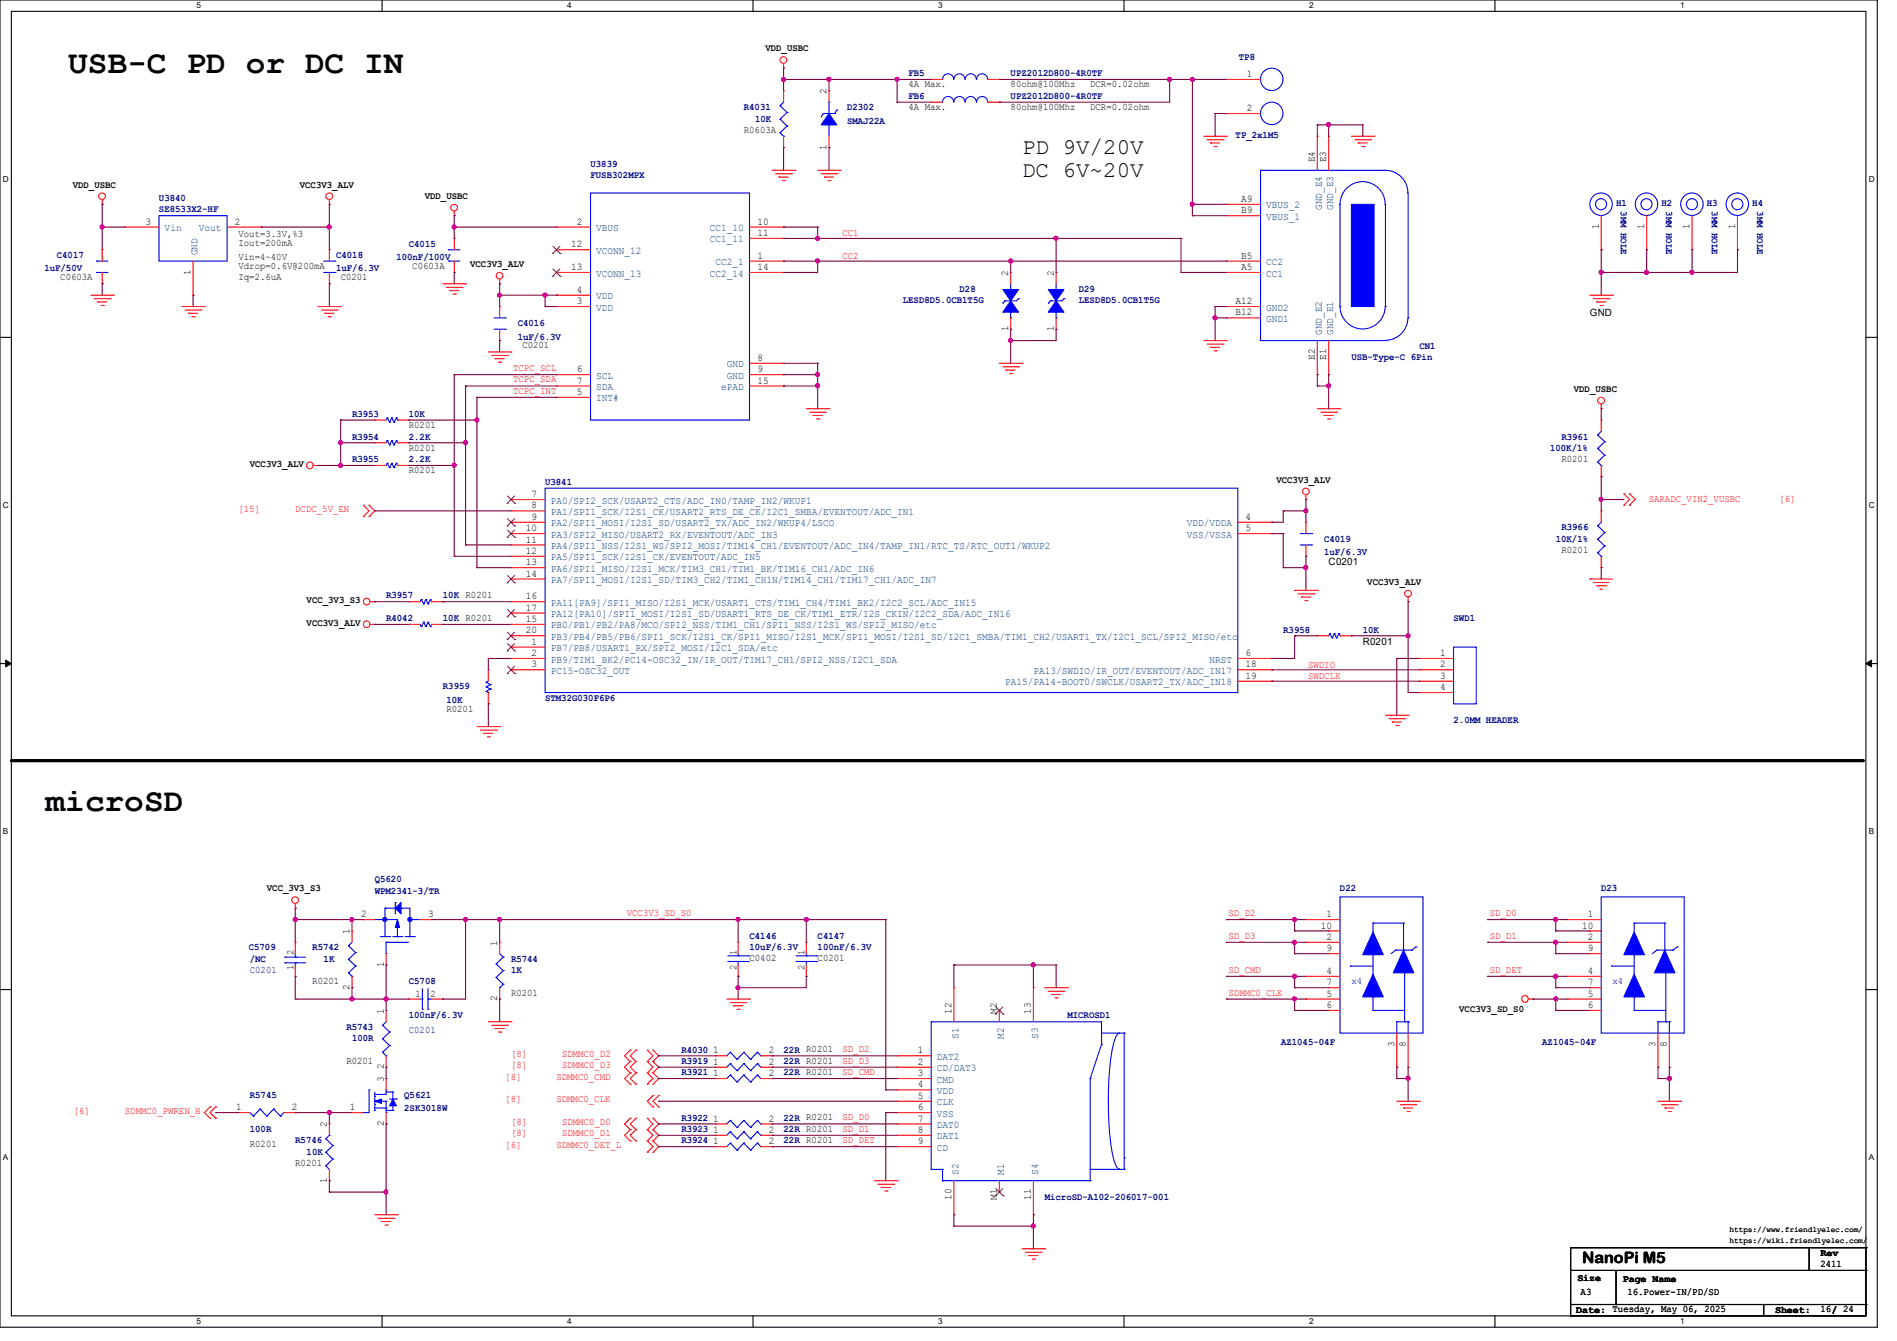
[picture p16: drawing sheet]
<svg xmlns="http://www.w3.org/2000/svg" width="297mm" height="210mm" viewBox="0 0 297 210" stroke-linecap="round" stroke-linejoin="round" font-family="sans-serif">
<defs><g id="words">
<g font-size="5.1">
<text x="10.7" y="11.4">USB-C PD or DC IN</text>
<text x="7.1" y="127">microSD</text>
</g>
<g font-size="3.5">
<text x="160" y="24.1">PD 9V/20V</text>
<text x="160" y="27.6">DC 6V~20V</text>
</g>
<text font-size="2.5" x="247.7" y="197.7">NanoPi M5</text>
<g font-size="1.6">
<text x="119.8" y="8">VDD_USBC</text>
<text x="129.4" y="14.8" transform="rotate(-90 129.4 14.8)">2</text>
<text x="142.2" y="17.2">4A Max.</text>
<text x="142.2" y="13.7">4A Max.</text>
<text x="158.2" y="17.2">80ohm@100Mhz</text>
<text x="158.2" y="13.7">80ohm@100Mhz</text>
<text x="170.7" y="17.2">DCR=0.02ohm</text>
<text x="170.7" y="13.7">DCR=0.02ohm</text>
<text x="195.2" y="12.1">1</text>
<text x="195.2" y="17.4">2</text>
<text x="116.5" y="20.8">R0603A</text>
<text x="129.4" y="23.5" transform="rotate(-90 129.4 23.5)">1</text>
<text x="11.4" y="29.4">VDD_USBC</text>
<text x="46.9" y="29.4">VCC3V3_ALV</text>
<text x="205.9" y="25.4" transform="rotate(-90 205.9 25.4)">E4</text>
<text x="207.6" y="25.4" transform="rotate(-90 207.6 25.4)">E3</text>
<text x="22.8" y="35.2">3</text>
<text x="36.8" y="35.2">2</text>
<text x="66.5" y="31.2">VDD_USBC</text>
<text x="90.3" y="35.2">2</text>
<text x="118.6" y="35.2">10</text>
<text x="194.4" y="33.4">B9</text>
<text x="194.4" y="31.6">A9</text>
<text x="250.3" y="35.9" transform="rotate(-90 250.3 35.9)">1</text>
<text x="257.4" y="35.9" transform="rotate(-90 257.4 35.9)">1</text>
<text x="264.5" y="35.9" transform="rotate(-90 264.5 35.9)">1</text>
<text x="271.7" y="35.9" transform="rotate(-90 271.7 35.9)">1</text>
<text x="37.3" y="37.1">Vout=3.3V,%3</text>
<text x="37.3" y="38.6">Iout=200mA</text>
<text x="37.3" y="40.7">Vin=4~40V</text>
<text x="73.6" y="41.8">VCC3V3_ALV</text>
<text x="89.5" y="38.7">12</text>
<text x="118.6" y="40.5">1</text>
<text x="118.6" y="37">11</text>
<text x="194.4" y="40.5">B5</text>
<text x="9.4" y="43.9">C0603A</text>
<text x="29.8" y="43" transform="rotate(-90 29.8 43)">1</text>
<text x="37.3" y="42.1">Vdrop=0.6V@200mA</text>
<text x="37.3" y="43.9">Iq=2.6uA</text>
<text x="53.3" y="43.9">C0201</text>
<text x="64.6" y="42.1">C0603A</text>
<text x="89.5" y="42.3">13</text>
<text x="90.3" y="47.6">3</text>
<text x="90.3" y="45.8">4</text>
<text x="118.6" y="42.3">14</text>
<text x="157.9" y="43.2" transform="rotate(-90 157.9 43.2)">2</text>
<text x="165" y="43.2" transform="rotate(-90 165 43.2)">2</text>
<text x="193.5" y="47.6">A12</text>
<text x="194.4" y="42.3">A5</text>
<text x="157.9" y="51.9" transform="rotate(-90 157.9 51.9)">1</text>
<text x="165" y="51.9" transform="rotate(-90 165 51.9)">1</text>
<text x="193.5" y="49.4">B12</text>
<text x="248.9" y="49.4">GND</text>
<text x="81.8" y="54.6">C0201</text>
<text x="90.3" y="58.3">6</text>
<text x="118.6" y="56.5">8</text>
<text x="118.6" y="58.3">9</text>
<text x="205.9" y="56.3" transform="rotate(-90 205.9 56.3)">E2</text>
<text x="207.6" y="56.3" transform="rotate(-90 207.6 56.3)">E1</text>
<text x="90.3" y="61.8">5</text>
<text x="90.3" y="60.1">7</text>
<text x="118.6" y="60.1">15</text>
<text x="246.4" y="61.4">VDD_USBC</text>
<text x="64" y="67">R0201</text>
<text x="64" y="70.6">R0201</text>
<text x="39.1" y="73.1">VCC3V3_ALV</text>
<text x="64" y="74.1">R0201</text>
<text x="83.2" y="77.9">7</text>
<text x="199.9" y="75.6">VCC3V3_ALV</text>
<text x="244.5" y="72.3">R0201</text>
<text x="82.3" y="83.2">10</text>
<text x="83.2" y="79.6">8</text>
<text x="83.2" y="81.4">9</text>
<text x="195" y="81.4">4</text>
<text x="195" y="83.2">5</text>
<text x="82.3" y="85">11</text>
<text x="82.3" y="86.7">12</text>
<text x="82.3" y="88.5">13</text>
<text x="208" y="88.6">C0201</text>
<text x="244.5" y="86.6">R0201</text>
<text x="48" y="94.4">VCC_3V3_S3</text>
<text x="82.3" y="90.3">14</text>
<text x="82.3" y="93.9">16</text>
<text x="82.3" y="95.6">17</text>
<text x="214.1" y="91.6">VCC3V3_ALV</text>
<text x="48" y="98">VCC3V3_ALV</text>
<text x="82.3" y="97.4">15</text>
<text x="82.3" y="99.2">20</text>
<text x="83.2" y="101">1</text>
<text x="213.4" y="101">R0201</text>
<text x="83.2" y="102.7">2</text>
<text x="83.2" y="104.5">3</text>
<text x="195" y="102.7">6</text>
<text x="195" y="104.5">18</text>
<text x="195" y="106.3">19</text>
<text x="225.5" y="102.7">1</text>
<text x="225.5" y="104.5">2</text>
<text x="225.5" y="106.3">3</text>
<text x="69.9" y="111.5">R0201</text>
<text x="225.5" y="108.1">4</text>
<text x="41.8" y="139.6">VCC_3V3_S3</text>
<text x="56.6" y="143.6">2</text>
<text x="67" y="143.6">3</text>
<text x="207.7" y="143.6">1</text>
<text x="248.6" y="143.6">1</text>
<text x="46" y="149.5" transform="rotate(-90 46 149.5)">2</text>
<text x="54.7" y="146.3" transform="rotate(-90 54.7 146.3)">1</text>
<text x="77.9" y="148.1" transform="rotate(-90 77.9 148.1)">1</text>
<text x="115.3" y="149.5" transform="rotate(-90 115.3 149.5)">1</text>
<text x="126" y="149.5" transform="rotate(-90 126 149.5)">1</text>
<text x="206.8" y="145.4">10</text>
<text x="207.7" y="147.2">2</text>
<text x="207.7" y="149">9</text>
<text x="247.7" y="145.4">10</text>
<text x="248.6" y="147.2">2</text>
<text x="248.6" y="149">9</text>
<text x="46" y="151.8" transform="rotate(-90 46 151.8)">1</text>
<text x="48.9" y="154.1">R0201</text>
<text x="54.7" y="155" transform="rotate(-90 54.7 155)">2</text>
<text x="60.1" y="151.5" transform="rotate(-90 60.1 151.5)">1</text>
<text x="80" y="155.9">R0201</text>
<text x="115.3" y="151.8" transform="rotate(-90 115.3 151.8)">2</text>
<text x="117.3" y="150.6">C0402</text>
<text x="126" y="151.8" transform="rotate(-90 126 151.8)">2</text>
<text x="128" y="150.6">C0201</text>
<text x="207.7" y="152.5">4</text>
<text x="207.7" y="154.3">7</text>
<text x="248.6" y="152.5">4</text>
<text x="248.6" y="154.3">7</text>
<text x="60.1" y="158.8" transform="rotate(-90 60.1 158.8)">1</text>
<text x="65.1" y="156.1">1</text>
<text x="67.4" y="156.1">2</text>
<text x="77.9" y="156.8" transform="rotate(-90 77.9 156.8)">2</text>
<text x="149" y="158.8" transform="rotate(-90 149 158.8)">12</text>
<text x="156.1" y="158.8" transform="rotate(-90 156.1 158.8)">M2</text>
<text x="161.4" y="158.8" transform="rotate(-90 161.4 158.8)">13</text>
<text x="207.7" y="156.1">5</text>
<text x="207.7" y="157.9">6</text>
<text x="228.5" y="158.5">VCC3V3_SD_S0</text>
<text x="248.6" y="156.1">5</text>
<text x="248.6" y="157.9">6</text>
<text x="54.2" y="166.6">R0201</text>
<text x="60.1" y="167.5" transform="rotate(-90 60.1 167.5)">2</text>
<text x="111.7" y="166.8">1</text>
<text x="111.7" y="165">1</text>
<text x="120.4" y="166.8">2</text>
<text x="120.4" y="165">2</text>
<text x="143.7" y="165">1</text>
<text x="143.7" y="166.8">2</text>
<text x="218.3" y="163.9" transform="rotate(-90 218.3 163.9)">3</text>
<text x="220.1" y="163.9" transform="rotate(-90 220.1 163.9)">8</text>
<text x="259.2" y="163.9" transform="rotate(-90 259.2 163.9)">3</text>
<text x="261" y="163.9" transform="rotate(-90 261 163.9)">8</text>
<text x="37" y="173.9">1</text>
<text x="45.7" y="173.9">2</text>
<text x="54.8" y="173.9">1</text>
<text x="60.1" y="169.5" transform="rotate(-90 60.1 169.5)">3</text>
<text x="111.7" y="168.5">1</text>
<text x="120.4" y="168.5">2</text>
<text x="143.7" y="168.5">3</text>
<text x="143.7" y="170.3">4</text>
<text x="143.7" y="172.1">5</text>
<text x="143.7" y="173.9">6</text>
<text x="39.1" y="179.6">R0201</text>
<text x="51.2" y="176.6" transform="rotate(-90 51.2 176.6)">2</text>
<text x="60.1" y="176.4" transform="rotate(-90 60.1 176.4)">2</text>
<text x="111.7" y="175.6">1</text>
<text x="111.7" y="177.4">1</text>
<text x="111.7" y="179.2">1</text>
<text x="120.4" y="175.6">2</text>
<text x="120.4" y="177.4">2</text>
<text x="120.4" y="179.2">2</text>
<text x="143.7" y="175.6">7</text>
<text x="143.7" y="177.4">8</text>
<text x="143.7" y="179.2">9</text>
<text x="46.2" y="182.6">R0201</text>
<text x="51.2" y="185.2" transform="rotate(-90 51.2 185.2)">1</text>
<text x="149" y="187.9" transform="rotate(-90 149 187.9)">10</text>
<text x="156.1" y="187.9" transform="rotate(-90 156.1 187.9)">M1</text>
<text x="161.4" y="187.9" transform="rotate(-90 161.4 187.9)">11</text>
<text x="285" y="196.7">Rev</text>
<text x="247" y="200.6">Size</text>
<text x="247.5" y="202.9">A3</text>
<text x="254.1" y="200.7">Page Name</text>
<text x="254.8" y="202.9">16.Power-IN/PD/SD</text>
<text x="285" y="198.4">2411</text>
<text x="246.8" y="205.6">Date: Tuesday, May 06, 2025</text>
<text x="277.9" y="205.6">Sheet:</text>
<text x="285" y="205.5">16/ 24</text>
</g>
<g font-size="1.6" fill="#00007f">
<text x="142.2" y="11.9">FB5</text>
<text x="158.2" y="11.9">UPZ2012D800-4R0TF</text>
<text x="194" y="9.4">TP8</text>
<text x="116.5" y="17.3">R4031</text>
<text x="132.6" y="17.3">D2302</text>
<text x="142.2" y="15.5">FB6</text>
<text x="158.2" y="15.5">UPZ2012D800-4R0TF</text>
<text x="118.2" y="19">10K</text>
<text x="132.6" y="19.4">SMAJ22A</text>
<text x="193.5" y="21.5">TP_2x1M5</text>
<text x="92.5" y="26.2">U3839</text>
<text x="92.5" y="27.9">FUSB302MPX</text>
<text x="24.9" y="31.5">U3840</text>
<text x="24.9" y="33.3">SE8533X2-HF</text>
<text x="253" y="32.2">H1</text>
<text x="253.8" y="33.1" transform="rotate(90 253.8 33.1)">3MM HOLE</text>
<text x="260.1" y="32.2">H2</text>
<text x="260.9" y="33.1" transform="rotate(90 260.9 33.1)">3MM HOLE</text>
<text x="267.2" y="32.2">H3</text>
<text x="268" y="33.1" transform="rotate(90 268 33.1)">3MM HOLE</text>
<text x="274.4" y="32.2">H4</text>
<text x="275.1" y="33.1" transform="rotate(90 275.1 33.1)">3MM HOLE</text>
<text x="8.9" y="40.4">C4017</text>
<text x="52.6" y="40.4">C4018</text>
<text x="62.1" y="40.7">100nF/100V</text>
<text x="64" y="38.6">C4015</text>
<text x="6.9" y="42.5">1uF/50V</text>
<text x="52.6" y="42.5">1uF/6.3V</text>
<text x="141.3" y="47.5">LESD8D5.0CB1T5G</text>
<text x="150.2" y="45.7">D28</text>
<text x="168.9" y="45.7">D29</text>
<text x="168.9" y="47.5">LESD8D5.0CB1T5G</text>
<text x="81.1" y="51.1">C4016</text>
<text x="81.1" y="53.2">1uF/6.3V</text>
<text x="211.6" y="56.4">USB-Type-C 6Pin</text>
<text x="222.2" y="54.6">CN1</text>
<text x="55.1" y="65.3">R3953</text>
<text x="64" y="65.3">10K</text>
<text x="55.1" y="68.8">R3954</text>
<text x="64" y="68.8">2.2K</text>
<text x="242.7" y="70.6">100K/1%</text>
<text x="244.5" y="68.8">R3961</text>
<text x="55.1" y="72.4">R3955</text>
<text x="64" y="72.4">2.2K</text>
<text x="85.3" y="75.9">U3841</text>
<text x="244.5" y="83.1">R3966</text>
<text x="207.3" y="84.8">C4019</text>
<text x="207.3" y="87">1uF/6.3V</text>
<text x="243.6" y="84.8">10K/1%</text>
<text x="60.5" y="93.7">R3957</text>
<text x="69.3" y="93.7">10K R0201</text>
<text x="60.5" y="97.3">R4042</text>
<text x="69.3" y="97.3">10K R0201</text>
<text x="200.9" y="99.1">R3958</text>
<text x="213.4" y="99.1">10K</text>
<text x="227.6" y="97.3">SWD1</text>
<text x="69.3" y="107.9">R3959</text>
<text x="69.9" y="110.1">10K</text>
<text x="85.3" y="109.7">STM32G030F6P6</text>
<text x="227.6" y="113.3">2.0MM HEADER</text>
<text x="58.7" y="138.2">Q5620</text>
<text x="58.7" y="140">WPM2341-3/TR</text>
<text x="209.8" y="139.6">D22</text>
<text x="250.7" y="139.6">D23</text>
<text x="38.9" y="148.8">C5709</text>
<text x="48.9" y="148.8">R5742</text>
<text x="117.3" y="147.1">C4146</text>
<text x="117.3" y="148.8">10uF/6.3V</text>
<text x="128" y="147.1">C4147</text>
<text x="128" y="148.8">100nF/6.3V</text>
<text x="39.1" y="150.6">/NC</text>
<text x="39.1" y="152.4">C0201</text>
<text x="50.7" y="150.6">1K</text>
<text x="64" y="154.2">C5708</text>
<text x="80" y="150.6">R5744</text>
<text x="80" y="152.4">1K</text>
<text x="54.2" y="161.3">R5743</text>
<text x="64" y="159.5">100nF/6.3V</text>
<text x="64" y="161.8">C0201</text>
<text x="167.1" y="159.5">MICROSD1</text>
<text x="55.1" y="163.1">100R</text>
<text x="106.7" y="166.6">R3919</text>
<text x="106.7" y="164.8">R4030</text>
<text x="122.7" y="166.6">22R R0201</text>
<text x="122.7" y="164.8">22R R0201</text>
<text x="200.6" y="163.6">AZ1045-04F</text>
<text x="241.5" y="163.6">AZ1045-04F</text>
<text x="39.1" y="172">R5745</text>
<text x="63.3" y="172">Q5621</text>
<text x="106.7" y="168.4">R3921</text>
<text x="122.7" y="168.4">22R R0201</text>
<text x="39.1" y="177.3">100R</text>
<text x="46.2" y="179.1">R5746</text>
<text x="63.3" y="174.1">2SK3018W</text>
<text x="106.7" y="175.5">R3922</text>
<text x="106.7" y="177.3">R3923</text>
<text x="106.7" y="179.1">R3924</text>
<text x="122.7" y="175.5">22R R0201</text>
<text x="122.7" y="177.3">22R R0201</text>
<text x="122.7" y="179.1">22R R0201</text>
<text x="48" y="180.8">10K</text>
<text x="163.6" y="188">MicroSD-A102-206017-001</text>
</g>
<g font-size="1.6" fill="#003f7f">
<text x="198.2" y="34.4">VBUS_1</text>
<text x="198.2" y="32.6">VBUS_2</text>
<text x="207" y="32.9" transform="rotate(-90 207 32.9)">GND_E4</text>
<text x="208.7" y="32.9" transform="rotate(-90 208.7 32.9)">GND_E3</text>
<text x="25.8" y="36.2">Vin</text>
<text x="30.9" y="40" transform="rotate(-90 30.9 40)">GND</text>
<text x="31.1" y="36.2">Vout</text>
<text x="93.3" y="36.2">VBUS</text>
<text x="93.3" y="39.8">VCONN_12</text>
<text x="111.1" y="36.2">CC1_10</text>
<text x="111.1" y="38">CC1_11</text>
<text x="112" y="41.5">CC2_1</text>
<text x="198.2" y="41.5">CC2</text>
<text x="93.3" y="46.9">VDD</text>
<text x="93.3" y="43.3">VCONN_13</text>
<text x="111.1" y="43.3">CC2_14</text>
<text x="198.2" y="43.3">CC1</text>
<text x="93.3" y="48.6">VDD</text>
<text x="198.2" y="50.4">GND1</text>
<text x="198.2" y="48.6">GND2</text>
<text x="207" y="52.5" transform="rotate(-90 207 52.5)">GND_E2</text>
<text x="208.7" y="52.5" transform="rotate(-90 208.7 52.5)">GND_E1</text>
<text x="93.3" y="59.3">SCL</text>
<text x="113.8" y="57.5">GND</text>
<text x="113.8" y="59.3">GND</text>
<text x="93.3" y="62.9">INT#</text>
<text x="93.3" y="61.1">SDA</text>
<text x="112.9" y="61.1">ePAD</text>
<text x="86.2" y="78.9">PA0/SPI2_SCK/USART2_CTS/ADC_IN0/TAMP_IN2/WKUP1</text>
<text x="86.2" y="80.6">PA1/SPI1_SCK/I2S1_CK/USART2_RTS_DE_CK/I2C1_SMBA/EVENTOUT/ADC_IN1</text>
<text x="86.2" y="82.4">PA2/SPI1_MOSI/I2S1_SD/USART2_TX/ADC_IN2/WKUP4/LSCO</text>
<text x="185.8" y="82.4">VDD/VDDA</text>
<text x="86.2" y="84.2">PA3/SPI2_MISO/USART2_RX/EVENTOUT/ADC_IN3</text>
<text x="86.2" y="86">PA4/SPI1_NSS/I2S1_WS/SPI2_MOSI/TIM14_CH1/EVENTOUT/ADC_IN4/TAMP_IN1/RTC_TS/RTC_OUT1/WKUP2</text>
<text x="86.2" y="87.8">PA5/SPI1_SCK/I2S1_CK/EVENTOUT/ADC_IN5</text>
<text x="86.2" y="89.5">PA6/SPI1_MISO/I2S1_MCK/TIM3_CH1/TIM1_BK/TIM16_CH1/ADC_IN6</text>
<text x="185.8" y="84.2">VSS/VSSA</text>
<text x="86.2" y="91.3">PA7/SPI1_MOSI/I2S1_SD/TIM3_CH2/TIM1_CH1N/TIM14_CH1/TIM17_CH1/ADC_IN7</text>
<text x="86.2" y="94.9">PA11[PA9]/SPI1_MISO/I2S1_MCK/USART1_CTS/TIM1_CH4/TIM1_BK2/I2C2_SCL/ADC_IN15</text>
<text x="86.2" y="102">PB7/PB8/USART1_RX/SPI2_MOSI/I2C1_SDA/etc</text>
<text x="86.2" y="98.4">PB0/PB1/PB2/PA8/MCO/SPI2_NSS/TIM1_CH1/SPI1_NSS/I2S1_WS/SPI2_MISO/etc</text>
<text x="86.2" y="96.6">PA12[PA10]/SPI1_MOSI/I2S1_SD/USART1_RTS_DE_CK/TIM1_ETR/I2S_CKIN/I2C2_SDA/ADC_IN16</text>
<text x="86.2" y="100.2">PB3/PB4/PB5/PB6/SPI1_SCK/I2S1_CK/SPI1_MISO/I2S1_MCK/SPI1_MOSI/I2S1_SD/I2C1_SMBA/TIM1_CH2/USART1_TX/I2C1_SCL/SPI2_MISO/etc</text>
<text x="86.2" y="103.8">PB9/TIM1_BK2/PC14-OSC32_IN/IR_OUT/TIM17_CH1/SPI2_NSS/I2C1_SDA</text>
<text x="86.2" y="105.5">PC15-OSC32_OUT</text>
<text x="157.4" y="107.3">PA15/PA14-BOOT0/SWCLK/USART2_TX/ADC_IN18</text>
<text x="161.8" y="105.5">PA13/SWDIO/IR_OUT/EVENTOUT/ADC_IN17</text>
<text x="189.4" y="103.8">NRST</text>
<text x="146.7" y="166">DAT2</text>
<text x="146.7" y="167.8">CD/DAT3</text>
<text x="150.1" y="162.7" transform="rotate(-90 150.1 162.7)">S1</text>
<text x="157.2" y="162.7" transform="rotate(-90 157.2 162.7)">M2</text>
<text x="162.5" y="162.7" transform="rotate(-90 162.5 162.7)">S3</text>
<text x="146.7" y="169.5">CMD</text>
<text x="146.7" y="171.3">VDD</text>
<text x="146.7" y="173.1">CLK</text>
<text x="146.7" y="174.9">VSS</text>
<text x="146.7" y="176.7">DAT0</text>
<text x="146.7" y="178.4">DAT1</text>
<text x="146.7" y="180.2">CD</text>
<text x="150.1" y="184" transform="rotate(-90 150.1 184)">S2</text>
<text x="157.2" y="184" transform="rotate(-90 157.2 184)">M1</text>
<text x="162.5" y="184" transform="rotate(-90 162.5 184)">S4</text>
</g>
<g font-size="1.6" fill="#f00">
<text x="131.9" y="40.6">CC2</text>
<text x="131.9" y="37">CC1</text>
<text x="80.3" y="58.1">TCPC_SCL</text>
<text x="80.3" y="59.9">TCPC_SDA</text>
<text x="80.3" y="61.7">TCPC_INT</text>
<text x="37.3" y="80.2">[15]</text>
<text x="46.2" y="80.2">DCDC_5V_EN</text>
<text x="258.1" y="78.6">SARADC_VIN2_VUSBC</text>
<text x="278.6" y="78.6">[6]</text>
<text x="204.8" y="104.6">SWDIO</text>
<text x="204.8" y="106.3">SWDCLK</text>
<text x="98.1" y="143.5">VCC3V3_SD_S0</text>
<text x="192.4" y="143.5">SD_D2</text>
<text x="233.3" y="143.5">SD_D0</text>
<text x="192.4" y="147">SD_D3</text>
<text x="233.3" y="147">SD_D1</text>
<text x="192.4" y="155.9">SDMMC0_CLK</text>
<text x="192.4" y="152.4">SD_CMD</text>
<text x="233.3" y="152.4">SD_DET</text>
<text x="80" y="167.3">[8]</text>
<text x="80" y="165.5">[8]</text>
<text x="88" y="167.3">SDMMC0_D3</text>
<text x="88" y="165.5">SDMMC0_D2</text>
<text x="131.9" y="164.8">SD_D2</text>
<text x="131.9" y="166.6">SD_D3</text>
<text x="79.1" y="172.6">[8]</text>
<text x="79.1" y="169.1">[8]</text>
<text x="87.1" y="172.6">SDMMC0_CLK</text>
<text x="87.1" y="169.1">SDMMC0_CMD</text>
<text x="131.9" y="168.4">SD_CMD</text>
<text x="11.6" y="174.4">[6]</text>
<text x="19.6" y="174.4">SDMMC0_PWREN_H</text>
<text x="79.1" y="179.7">[6]</text>
<text x="80" y="178">[8]</text>
<text x="80" y="176.2">[8]</text>
<text x="87.1" y="179.7">SDMMC0_DET_L</text>
<text x="88" y="178">SDMMC0_D1</text>
<text x="88" y="176.2">SDMMC0_D0</text>
<text x="131.9" y="175.5">SD_D0</text>
<text x="131.9" y="177.2">SD_D1</text>
<text x="131.9" y="179">SD_DET</text>
</g>
<g font-size="1.6" fill="#00f">
<text x="211.6" y="154.1">x4</text>
<text x="252.5" y="154.1">x4</text>
</g>
<g font-size="1.3">
<text x="30.8" y="1.3">5</text>
<text x="88.8" y="1.3">4</text>
<text x="146.9" y="1.3">3</text>
<text x="205" y="1.3">2</text>
<text x="263.1" y="1.3">1</text>
<text x=".5" y="28.4">D</text>
<text x="292.6" y="28.4">D</text>
<text x=".5" y="79.5">C</text>
<text x="292.6" y="79.5">C</text>
<text x=".5" y="130.6">B</text>
<text x="292.6" y="130.6">B</text>
<text x=".5" y="181.7">A</text>
<text x="292.6" y="181.7">A</text>
<text x="30.8" y="207.4">5</text>
<text x="88.8" y="207.4">4</text>
<text x="146.9" y="207.4">3</text>
<text x="205" y="207.4">2</text>
<text x="263.1" y="207.4">1</text>
</g>
<g font-size="1.2">
<text x="270.8" y="194.6">https://wiki.friendlyelec.com/</text>
<text x="270.8" y="192.9">https://www.friendlyelec.com/</text>
</g>
</g></defs>
<path d="M0 0h293.9v207.9h-293.9zM1.8 1.8h290.3v204.3h-290.3z" fill="none" stroke="#000" stroke-width=".17"/>
<g fill="#fff">
<path d="M30.8 .2h.7v1.4h-.7z"/>
<path d="M30.8 206.2h.7v1.4h-.7z"/>
</g>
<path d="M59.8 0v1.8M59.8 206.1v1.8" fill="none" stroke="#000" stroke-width=".17"/>
<g fill="#fff">
<path d="M88.8 .2h.7v1.4h-.7z"/>
<path d="M88.8 206.2h.7v1.4h-.7z"/>
</g>
<path d="M117.9 0v1.8M117.9 206.1v1.8" fill="none" stroke="#000" stroke-width=".17"/>
<g fill="#fff">
<path d="M146.9 .2h.7v1.4h-.7z"/>
<path d="M146.9 206.2h.7v1.4h-.7z"/>
</g>
<path d="M176 0v1.8M176 206.1v1.8" fill="none" stroke="#000" stroke-width=".17"/>
<g fill="#fff">
<path d="M205 .2h.7v1.4h-.7z"/>
<path d="M205 206.2h.7v1.4h-.7z"/>
</g>
<path d="M234.1 0v1.8M234.1 206.1v1.8" fill="none" stroke="#000" stroke-width=".17"/>
<g fill="#fff">
<path d="M263.1 .2h.6v1.4h-.6z"/>
<path d="M263.1 206.2h.6v1.4h-.6z"/>
<path d="M.5 27.3h.9v1.4h-.9z"/>
<path d="M292.6 27.3h.9v1.4h-.9z"/>
<path d="M.5 78.4h.9v1.4h-.9z"/>
<path d="M292.6 78.4h.9v1.4h-.9z"/>
</g>
<path d="M0 52.8h1.8M292.1 52.8h1.8" fill="none" stroke="#000" stroke-width=".17"/>
<g fill="#fff">
<path d="M.5 129.5h.8v1.4h-.8z"/>
<path d="M292.6 129.5h.8v1.4h-.8z"/>
</g>
<path d="M0 103.9h1.8M292.1 103.9h1.8" fill="none" stroke="#000" stroke-width=".17"/>
<path d="M.9 103.4l.9 .5-.9 .5zM292.1 103.9l.9-.5v1z" fill="#000" stroke="#000" stroke-width=".16"/>
<g fill="#fff">
<path d="M.5 180.5h.8v1.4h-.8z"/>
<path d="M292.6 180.5h.8v1.4h-.8z"/>
</g>
<g fill="none" stroke="#000" stroke-width=".17">
<path d="M0 155h1.8M292.1 155h1.8M245.9 195.4h.1M245.9 199h46.2M245.9 195.4v10.7M245.9 195.4h46.2M253 199v5.3M283.3 199h.1M283.3 195.4v3.6M292.1 199h.1M292.1 195.4h.1M292.1 195.4v10.7h-46.2"/>
<path d="M245.9 206.1h.1M245.9 204.3h46.2M253 204.3h.1M256.6 204.3h.1M276.1 206.1h.1M276.1 204.3v1.8M292.1 204.3h.1"/>
</g>
<path d="M1.8 119.1h289.8" fill="none" stroke="#000" stroke-width=".51"/>
<circle cx="291.6" cy="119.1" r=".25" fill="#000"/>
<g fill="none" stroke="#f00" stroke-width=".17">
<path d="M122.7 10.7h.1M122.7 14.2h.1M122.7 9.9v.8M122.7 14.2v1.8M129.8 14.2h.1M129.8 14.2v1.8M145.8 16h.1M145.8 12.4h.1M145.8 16h1.8M145.8 12.4h1.8M154.7 16h1.8M154.7 12.4h1.8"/>
<path d="M156.5 16h.1M156.5 12.4h.1M192 12.4h.1M192 17.8h.1M192 12.4h5.4M192 17.8h5.4M16 32h.1M16 39.1h.1M16 31.3v.7M16 39.1v1.8M19.6 35.6h.1M19.6 35.6h5.3"/>
<path d="M35.6 35.6h5.3M40.9 35.6h.1M51.6 32h.1M51.6 39.1h.1M51.6 31.3v.7M51.6 39.1v1.8M71.1 33.8h.1M71.1 37.3h.1M71.1 33.1v.7M71.1 37.3v1.8M87.1 35.6h.1M87.1 39.1h.1"/>
<path d="M87.1 35.6h5.4M87.1 39.1h5.4M117.3 35.6h5.4M117.3 37.3h5.4M120.9 26.7h3.6M121.5 27.2h2.4M122 27.7h.1M122 27.7h1.4M122.5 28.3h.4M122.7 23.1h.1M122.7 35.6h.1M122.7 37.3h.1"/>
<path d="M122.7 21.3v1.8M122.9 28.3h.1M123.9 27.2h.1M124.5 26.7h.1M128 26.7h3.6M128.6 27.2h2.4M129.1 27.7h.1M129.1 27.7h1.4M129.6 28.3h.4M129.8 23.1h.1M129.8 21.3v1.8M130 28.3h.1"/>
<path d="M131 27.2h.1M131.6 26.7h.1M188.5 21.3h3.5M189 21.9h2.5M189.5 22.4h.1M189.5 22.4h1.5M190.1 22.9h.3M190.4 22.9h.1M191.5 21.9h.1M192 21.3h.1M192 33.8h.1M192 32h.1"/>
<path d="M192 33.8h5.4M192 32h5.4M206.2 21.3h.1M206.2 21.3v5.4M208 21.3h.1M208 21.3v5.4M211.6 21.3h3.5M212.1 21.9h2.5M212.6 22.4h.1M212.6 22.4h1.5M213.2 22.9h.3M213.5 22.9h.1"/>
<path d="M214.6 21.9h.1M215.1 21.3h.1M250.7 39.1h.1M250.7 33.8v5.3M257.8 39.1h.1M257.8 33.8v5.3M264.9 39.1h.1M264.9 33.8v5.3M272 39.1h.1M272 33.8v5.3M14.2 46.2h3.6M14.8 46.8h2.4"/>
<path d="M15.3 47.3h.1M15.3 47.3h1.4M15.8 47.8h.4M16 44.4h.1M16 42.7v1.7M16.2 47.8h.1M17.2 46.8h.1M17.8 46.2h.1M28.4 48h3.6M29 48.6h2.5M29.5 49.1h.1M29.5 49.1h1.4"/>
<path d="M30.1 49.6h.3M30.2 46.2h.1M30.2 40.9v5.3M30.4 49.6h.1M31.5 48.6h.1M32 48h.1M49.8 48h3.5M50.3 48.6h2.5M50.8 49.1h.1M50.8 49.1h1.5M51.4 49.6h.3M51.6 44.4h.1"/>
<path d="M51.6 42.7v1.7M51.7 49.6h.1M52.8 48.6h.1M53.3 48h.1M69.3 44.4h3.6M69.9 45h2.4M70.4 45.5h.1M70.4 45.5h1.4M71 46.1h.3M71.1 42.7h.1M71.1 40.9v1.8M71.3 46.1h.1"/>
<path d="M72.3 45h.1M72.9 44.4h.1M76.5 55.1h3.5M77 55.7h2.5M77.5 56.2h.1M77.5 56.2h1.5M78.1 56.7h.3M78.2 44.4h.1M78.2 53.3h.1M78.2 48h.1M78.2 43.7v.7M78.2 48v1.8"/>
<path d="M78.2 51.6v1.7M78.4 56.7h.1M79.5 55.7h.1M80 55.1h.1M87.1 48h.1M87.1 46.2h.1M87.1 58.7h.1M87.1 42.7h.1M87.1 48h5.4M87.1 46.2h5.4M87.1 42.7h5.4M87.1 58.7h5.4"/>
<path d="M117.3 56.9h5.4M117.3 42.7h5.4M117.3 40.9h5.4M117.3 58.7h5.4M122.7 40.9h.1M122.7 56.9h.1M122.7 58.7h.1M122.7 42.7h.1M156.5 56.9h3.5M157 57.4h2.5M157.5 58h.1M157.5 58h1.5"/>
<path d="M158.1 58.5h.3M158.2 51.6h.1M158.2 42.7h.1M158.2 42.7v1.7M158.2 49.8v1.8M158.4 58.5h.1M159.5 57.4h.1M160 56.9h.1M165.4 51.6h.1M165.4 42.7h.1M165.4 42.7v1.7M165.4 49.8v1.8"/>
<path d="M188.5 53.3h3.5M189 53.9h2.5M189.5 54.4h.1M189.5 54.4h1.5M190.1 54.9h.3M190.4 54.9h.1M191.5 53.9h.1M192 53.3h.1M192 49.8h.1M192 42.7h.1M192 48h.1M192 40.9h.1"/>
<path d="M192 48h5.4M192 49.8h5.4M192 42.7h5.4M192 40.9h5.4M206.2 58.7h.1M206.2 53.3v5.4M208 58.7h.1M208 53.3v5.4M248.9 46.2h3.6M249.5 46.8h2.4M250 47.3h.1M250 47.3h1.4"/>
<path d="M250.5 47.8h.4M250.9 47.8h.1M251.9 46.8h.1M252.5 46.2h.1M49.1 72.9h.7M49.8 72.9h.1M56.9 79.1h.1M56.9 79.1l.9 .9-.9 .9M57.8 79.1h.1M57.8 79.1l.9 .9-.9 .9M58.7 72.9h.1M58.7 65.8h.1"/>
<path d="M58.7 69.3h.1M58.7 72.9h1.8M58.7 65.8h1.8M58.7 69.3h1.8M62.2 72.9h1.8M62.2 65.8h1.8M62.2 69.3h1.8M64 72.9h.1M64 65.8h.1M64 69.3h.1M80 78.2h.1M80 78.2h5.3"/>
<path d="M87.1 62.2h.1M87.1 60.5h.1M87.1 62.2h5.4M87.1 60.5h5.4M117.3 60.5h5.4M122.7 60.5h.1M126.2 64h3.6M126.8 64.6h2.4M127.3 65.1h.1M127.3 65.1h1.4M127.8 65.6h.4M128.2 65.6h.1"/>
<path d="M129.2 64.6h.1M129.8 64h.1M204.5 78.2h.1M204.5 77.5v.7M206.2 64h3.6M206.8 64.6h2.5M207.3 65.1h.1M207.3 65.1h1.4M207.9 65.6h.3M208.2 65.6h.1M209.3 64.6h.1M209.8 64h.1"/>
<path d="M250.7 64h.1M250.7 65.8h.1M250.7 74.7h.1M250.7 63.3v.7M250.7 65.8v1.8M250.7 72.9v1.8M254.3 79.1h.1M254.3 77.3h.1M254.3 77.3l.8 .9-.8 .9M255.1 79.1h.1M255.1 77.3h.1M255.1 77.3l.9 .9-.9 .9"/>
<path d="M56.9 80.9h.1M57.8 80.9h.1M58 94.2h.7M58 97.8h.7M58.7 94.2h.1M58.7 97.8h.1M64 97.8h.1M64 94.2h.1M64 94.2h1.8M64 97.8h1.8M67.6 94.2h1.7M67.6 97.8h1.7"/>
<path d="M69.3 97.8h.1M69.3 94.2h.1M80 80h.1M80 81.8h.1M80 83.6h.1M80 85.3h.1M80 87.1h.1M80 88.9h.1M80 90.7h.1M80 97.8h.1M80 94.2h.1M80 96h.1"/>
<path d="M80 99.6h.1M80 94.2h5.3M80 90.7h5.3M80 97.8h5.3M80 99.6h5.3M80 81.8h5.3M80 83.6h5.3M80 80h5.3M80 85.3h5.3M80 87.1h5.3M80 88.9h5.3M80 96h5.3"/>
<path d="M193.8 81.8h5.3M193.8 83.6h5.3M199.1 81.8h.1M199.1 83.6h.1M202.7 92.5h3.5M203.2 93h2.5M203.8 93.5h.1M203.8 93.5h1.4M204.3 94.1h.3M204.5 87.1h.1M204.5 81.8h.1M204.5 81.8v1.8"/>
<path d="M204.5 85.3v1.8M204.6 94.1h.1M205.7 93h.1M206.2 92.5h.1M206.2 99.6h.1M206.2 99.6h1.8M209.8 99.6h1.8M211.6 99.6h.1M220.5 94.2h.1M220.5 93.5v.7M248.9 90.7h.1M248.9 90.7h3.6"/>
<path d="M249.5 91.2h.1M249.5 91.2h2.4M250 91.7h1.4M250.5 92.3h.1M250.5 92.3h.4M250.7 80h.1M250.7 88.9h.1M250.7 80v1.8M250.7 87.1v1.8M251.4 91.7h.1M74.7 113.8h3.5M75.2 114.3h2.5"/>
<path d="M75.7 114.9h.1M75.7 114.9h1.5M76.3 115.4h.3M76.5 104.9h.1M76.5 110.2h.1M76.5 104.9v1.8M76.5 108.5v1.7M76.6 115.4h.1M77.7 114.3h.1M78.2 113.8h.1M80 101.3h.1M80 103.1h.1"/>
<path d="M80 104.9h.1M80 103.1h5.3M80 104.9h5.3M80 101.3h5.3M193.8 103.1h5.3M193.8 104.9h5.3M193.8 106.7h5.3M199.1 103.1h.1M199.1 104.9h.1M199.1 106.7h.1M216.9 112h3.6M217.5 112.6h2.4"/>
<path d="M218 113.1h.1M218 113.1h1.4M218.5 113.6h.4M218.9 113.6h.1M219.9 112.6h.1M220.5 112h.1M222.3 103.1h.1M222.3 104.9h.1M222.3 106.7h.1M222.3 108.5h.1M222.3 103.1h5.3M222.3 104.9h5.3"/>
<path d="M222.3 106.7h5.3M222.3 108.5h5.3M46.2 142.2h.1M46.2 152.9h.1M46.2 147.6h.1M46.2 141.5v.7M46.2 147.6v1.8M46.2 151.1v1.8M55.1 145.8h.1M55.1 154.7h.1M55.1 145.8v1.8M55.1 152.9v1.8"/>
<path d="M56.9 144h.1M56.9 144h1.8M60.5 151.1h.1M60.5 158.2h.1M60.5 149.4v1.7M60.5 158.2v1.8M64 156.5h.1M64 156.5h1.8M65.8 144h1.8M67.6 144h.1M67.6 156.5h1.7M69.3 156.5h.1"/>
<path d="M78.2 147.6h.1M78.2 156.5h.1M78.2 147.6v1.8M78.2 154.7v1.8M113.8 156.5h3.5M114.3 157h2.5M114.9 157.5h.1M114.9 157.5h1.4M115.4 158.1h.3M115.6 147.6h.1M115.6 152.9h.1M115.6 147.6v1.8"/>
<path d="M115.6 151.1v1.8M115.7 158.1h.1M116.8 157h.1M117.3 156.5h.1M126.2 147.6h.1M126.2 152.9h.1M126.2 147.6v1.8M126.2 151.1v1.8M149.4 154.7h.1M149.4 154.7v5.3M156.5 158.2h.1M156.5 158.2v1.8"/>
<path d="M161.8 154.7h.1M161.8 154.7v5.3M163.6 154.7h3.5M164.1 155.2h2.5M164.6 155.7h.1M164.6 155.7h1.5M165.2 156.3h.3M165.5 156.3h.1M166.6 155.2h.1M167.1 154.7h.1M204.5 144h.1M204.5 147.6h.1"/>
<path d="M204.5 152.9h.1M204.5 156.5h.1M204.5 156.5h5.3M204.5 144h5.3M204.5 147.6h5.3M204.5 152.9h5.3M208 158.2h.1M208 154.7h.1M208 149.4h.1M208 145.8h.1M208 154.7h1.8M208 158.2h1.8"/>
<path d="M208 149.4h1.8M208 145.8h1.8M239.3 156.5h.7M240 156.5h.1M245.4 144h.1M245.4 147.6h.1M245.4 152.9h.1M245.4 156.5h.1M245.4 156.5h5.3M245.4 144h5.3M245.4 147.6h5.3M245.4 152.9h5.3"/>
<path d="M248.9 158.2h.1M248.9 154.7h.1M248.9 149.4h.1M248.9 145.8h.1M248.9 154.7h1.8M248.9 158.2h1.8M248.9 149.4h1.8M248.9 145.8h1.8M32.9 175.1h.1M32.9 173.4h.1M32.9 173.4l-.9 .8 .9 .9M33.8 175.1h.1"/>
<path d="M33.8 173.4h.1M33.8 173.4l-.9 .8 .9 .9M37.3 174.2h.1M37.3 174.2h1.8M44.5 174.2h1.7M46.2 174.2h.1M51.6 176h.1M51.6 176v1.8M55.1 174.2h.1M55.1 174.2h1.8M60.5 168.9h.1M60.5 176h.1"/>
<path d="M60.5 167.1h.1M60.5 165.4v1.7M60.5 168.9v1.8M60.5 174.2v1.8M76.5 160h3.5M77 160.6h2.5M77.5 161.1h.1M77.5 161.1h1.5M78.1 161.6h.3M78.4 161.6h.1M79.5 160.6h.1M80 160h.1"/>
<path d="M98.7 168h.1M98.7 166.2h.1M98.7 164.5h.1M98.7 178.7h.1M98.7 176.9h.1M98.7 175.1h.1M98.7 169.8h.1M98.7 166.2l-.9 .9 .9 .9M98.7 164.5l-.9 .9 .9 .8M98.7 176.9l-.9 .9 .9 .9M98.7 175.1l-.9 .9 .9 .9M98.7 168l-.9 .9 .9 .9"/>
<path d="M99.6 168h.1M99.6 166.2h.1M99.6 164.5h.1M99.6 178.7h.1M99.6 176.9h.1M99.6 175.1h.1M99.6 169.8h.1M99.6 175.1l-.9 .9 .9 .9M99.6 166.2l-.9 .9 .9 .9M99.6 168l-.9 .9 .9 .9M99.6 164.5l-.9 .9 .9 .8M99.6 176.9l-.9 .9 .9 .9"/>
<path d="M101.3 178.7h.1M101.3 168h.1M101.3 166.2h.1M101.3 164.5h.1M101.3 176.9h.1M101.3 175.1h.1M101.3 169.8h.1M101.3 178.7l.9 .9-.9 .9M101.3 166.2l.9 .9-.9 .9M101.3 164.5l.9 .9-.9 .8M101.3 168l.9 .9-.9 .9M101.3 176.9l.9 .9-.9 .9"/>
<path d="M101.3 175.1l.9 .9-.9 .9M102.2 178.7h.1M102.2 166.2h.1M102.2 168h.1M102.2 164.5h.1M102.2 176.9h.1M102.2 175.1h.1M102.2 173.4h.1M102.2 171.6h.1M102.2 169.8h.1M102.2 178.7l.9 .9-.9 .9M102.2 166.2l.9 .9-.9 .9"/>
<path d="M102.2 164.5l.9 .9-.9 .8M102.2 176.9l.9 .9-.9 .9M102.2 175.1l.9 .9-.9 .9M102.2 171.6l-.9 .9 .9 .9M102.2 168l.9 .9-.9 .9M103.1 173.4h.1M103.1 171.6h.1M103.1 171.6l-.9 .9 .9 .9M112 176h.1M112 177.8h.1M112 179.6h.1M112 167.1h.1"/>
<path d="M112 165.4h.1M112 168.9h.1M112 176h1.8M112 165.4h1.8M112 167.1h1.8M112 168.9h1.8M112 177.8h1.8M112 179.6h1.8M119.1 176h1.8M119.1 165.4h1.8M119.1 167.1h1.8M119.1 168.9h1.8"/>
<path d="M119.1 177.8h1.8M119.1 179.6h1.8M120.9 176h.1M120.9 177.8h.1M120.9 179.6h.1M120.9 167.1h.1M120.9 165.4h.1M120.9 168.9h.1M140.5 165.4h.1M140.5 167.1h.1M140.5 168.9h.1M140.5 170.7h.1"/>
<path d="M140.5 172.5h.1M140.5 174.2h.1M140.5 176h.1M140.5 177.8h.1M140.5 179.6h.1M140.5 172.5h5.3M140.5 176h5.3M140.5 165.4h5.3M140.5 167.1h5.3M140.5 168.9h5.3M140.5 170.7h5.3M140.5 174.2h5.3"/>
<path d="M140.5 177.8h5.3M140.5 179.6h5.3M218.7 167.1h.1M218.7 172.5h3.6M218.7 161.8v5.3M219.2 173h2.5M219.8 173.5h.1M219.8 173.5h1.4M220.3 174.1h.3M220.5 167.1h.1M220.5 161.8v5.3M220.6 174.1h.1"/>
<path d="M221.7 173h.1M222.3 172.5h.1M259.6 167.1h.1M259.6 172.5h3.5M259.6 161.8v5.3M260.1 173h2.5M260.6 173.5h.1M260.6 173.5h1.5M261.2 174.1h.3M261.4 167.1h.1M261.4 161.8v5.3M261.5 174.1h.1"/>
<path d="M262.6 173h.1M263.1 172.5h.1M51.6 184.9h.1M51.6 183.1v1.8M58.7 190.2h3.5M59.2 190.8h2.5M59.7 191.3h.1M59.7 191.3h1.5M60.3 191.9h.3M60.6 191.9h.1M61.7 190.8h.1M62.2 190.2h.1"/>
<path d="M101.3 180.5h.1M102.2 180.5h.1M136.9 184.9h3.6M137.5 185.5h2.4M138 186h.1M138 186h1.4M138.5 186.5h.4M138.9 186.5h.1M139.9 185.5h.1M140.5 184.9h.1M149.4 190.2h.1M149.4 184.9v5.3"/>
<path d="M156.5 186.7h.1M156.5 184.9v1.8M160 195.6h3.6M160.6 196.1h2.4M161.1 196.6h.1M161.1 196.6h1.4M161.6 197.2h.4M161.8 190.2h.1M161.8 184.9v5.3M162 197.2h.1M163 196.1h.1M163.6 195.6h.1"/>
<circle cx="122.7" cy="9.4" r=".52"/>
<circle cx="16" cy="30.7" r=".52"/>
<circle cx="51.6" cy="30.7" r=".52"/>
<circle cx="71.1" cy="32.5" r=".52"/>
<circle cx="78.2" cy="43.2" r=".52"/>
<circle cx="48.5" cy="72.9" r=".52"/>
<circle cx="204.5" cy="77" r=".52"/>
<circle cx="250.7" cy="62.7" r=".52"/>
<circle cx="57.4" cy="94.2" r=".52"/>
<circle cx="57.4" cy="97.8" r=".52"/>
<circle cx="220.5" cy="93" r=".52"/>
<circle cx="46.2" cy="141" r=".52"/>
<circle cx="238.7" cy="156.4" r=".52"/>
</g>
<g fill="none" stroke="#00f" stroke-width=".17">
<path d="M122.1 16.6h.1M122.1 18.7h.1M122.1 16.6l1.1 1M122.1 18.7l1.1 1M122.7 16l-.6 .6M123.2 17.6h.1M123.2 19.7h.1M123.2 17.6l-1.1 1.1M123.2 19.7l-1.1 1.1M128.9 17.8h.1M128.9 17.8l-.3 .5M128.9 17.8h1.8"/>
<path d="M129.8 19.6h.1M129.8 16h.1M129.8 16v1.8M129.8 19.6v1.7M130.7 17.8h.1M131 17.2h.1M131 17.2l-.3 .6M147.6 16a.87 .87 0 0 1 .8-.9 .87 .87 0 0 1 .9 .9M147.6 12.4a.87 .87 0 0 1 .8-.8 .87 .87 0 0 1 .9 .8M149.4 16a.87 .87 0 0 1 .8-.9 .87 .87 0 0 1 .9 .9M149.4 12.4a.87 .87 0 0 1 .8-.8 .87 .87 0 0 1 .9 .8M151.1 16a.87 .87 0 0 1 .9-.9 .87 .87 0 0 1 .9 .9"/>
<path d="M151.1 12.4a.87 .87 0 0 1 .9-.8 .87 .87 0 0 1 .9 .8M152.9 16a.87 .87 0 0 1 .9-.9 .87 .87 0 0 1 .8 .9M152.9 12.4a.87 .87 0 0 1 .9-.8 .87 .87 0 0 1 .8 .8M24.9 33.8h10.7v7.1h-10.7zM70.2 39.1h.1M70.2 39.1h1.8M92.5 30.2h24.8v35.6h-24.8zM122.1 20.8h.1M122.1 20.8l.6 .5M122.7 21.3h.1M197.4 26.7h.1M197.4 26.7h19.5a3.5 3.5 0 0 1 3.5 3.6v-.1"/>
<path d="M197.4 26.7v26.6M216.9 32a3.5 3.5 0 0 0-3.6-3.6 3.5 3.5 0 0 0-3.5 3.6v16M216.9 32v16M220.5 30.2v19.6M15.1 42.7h.1M15.1 40.9h.1M15.1 42.7h1.8M15.1 40.9h1.8M50.7 42.7h1.8M50.7 40.9h1.8M52.5 42.7h.1M52.5 40.9h.1"/>
<path d="M70.2 40.9h.1M70.2 40.9h1.8M77.3 51.6h1.8M77.3 49.8h1.8M79.1 51.6h.1M79.1 49.8h.1M157 47.5h.1M157.4 47.1h.1M157.4 47.1l-.4 .4M158.2 46.1h.1M158.2 49.8h.1M158.2 44.4v1.7"/>
<path d="M158.2 48.2v1.6M159.5 46.8h.1M159.5 46.8l-.4 .3h-1.7M164.1 47.5h.1M164.5 47.1h.1M164.5 47.1l-.4 .4M165.4 46.1h.1M165.4 49.8h.1M165.4 44.4v1.7M165.4 48.2v1.6M166.6 46.8h.1M166.6 46.8l-.4 .3h-1.7"/>
<path d="M197.4 53.3h.1M197.4 53.3h19.5M209.8 48h.1M209.8 48a3.5 3.5 0 0 0 3.5 3.5 3.5 3.5 0 0 0 3.6-3.5M216.9 48h.1M216.9 53.3h.1M220.4 49.8a3.5 3.5 0 0 1-3.5 3.5M220.5 49.8h.1M60.6 72.6h.1M60.6 65.4h.1M60.6 69h.1M60.6 72.6l-.1 .3"/>
<path d="M60.6 72.6l.4 .6M60.6 65.4l-.1 .4M60.6 65.4l.4 .7M60.6 69l-.1 .3M60.6 69l.4 .7M61 73.2h.1M61 66.1h.1M61 69.7h.1M61.3 72.6h.1M61.3 65.4h.1M61.3 69h.1M61.3 72.6l-.3 .6"/>
<path d="M61.3 72.6l.4 .6M61.3 65.4l-.3 .7M61.3 65.4l.4 .7M61.3 69l-.3 .7M61.3 69l.4 .7M61.7 73.2h.1M61.7 66.1h.1M61.7 69.7h.1M62.1 72.6h.1M62.1 65.4h.1M62.1 69h.1M62.1 72.6l-.4 .6"/>
<path d="M62.1 72.6l.1 .3M62.1 65.4l-.4 .7M62.1 65.4l.1 .4M62.1 69l-.4 .7M62.1 69l.1 .3M62.2 72.9h.1M62.2 65.8h.1M62.2 69.3h.1M85.3 76.5h108.5v32h-108.5zM250.1 68.1h.1M250.1 70.2h.1M250.1 72.3h.1"/>
<path d="M250.1 68.1l1.1 1.1M250.1 70.2l1.1 1.1M250.1 72.3l.6 .6M250.7 72.9h.1M250.7 67.6l-.6 .5M251.2 69.2h.1M251.2 71.3h.1M251.2 69.2l-1.1 1M251.2 71.3l-1.1 1M65.8 97.8l.2 .3M66 98.1h.1M66 93.9h.1"/>
<path d="M66 93.9l-.2 .3M66 93.9l.3 .7M66.3 97.5h.1M66.3 94.6h.1M66.3 97.5l-.3 .6M66.3 97.5l.4 .6M66.7 98.1h.1M66.7 93.9h.1M66.7 93.9l-.4 .7M66.7 93.9l.3 .7M67 97.5h.1M67 94.6h.1"/>
<path d="M67 97.5l-.3 .6M67 97.5l.4 .6M67.4 98.1h.1M67.4 93.9h.1M67.4 93.9l-.4 .7M67.4 93.9l.2 .3M67.6 97.8h.1M67.6 94.2h.1M67.6 97.8l-.2 .3M203.6 85.3h1.8M203.6 83.6h1.8M205.4 85.3h.1"/>
<path d="M205.4 83.6h.1M208.2 99.2h.1M208.2 99.2l-.2 .4M208.2 99.2l.4 .7M208.6 99.9h.1M208.9 99.2h.1M208.9 99.2l-.3 .7M208.9 99.2l.4 .7M209.3 99.9h.1M209.6 99.2h.1M209.6 99.2l-.3 .7M209.6 99.2l.2 .4"/>
<path d="M209.8 99.6h.1M250.1 82.3h.1M250.1 84.5h.1M250.1 86.6h.1M250.1 82.3l1.1 1.1M250.1 84.5l1.1 1M250.1 86.6l.6 .5M250.7 87.1h.1M250.7 81.8l-.6 .5M251.2 83.4h.1M251.2 85.5h.1M251.2 83.4l-1.1 1.1"/>
<path d="M251.2 85.5l-1.1 1.1M76.1 106.8h.1M76.1 107.6h.1M76.1 108.3h.1M76.1 106.8l.7 .4M76.1 107.6l.7 .3M76.1 108.3l.4 .2M76.5 108.5h.1M76.5 106.7l-.4 .1M76.8 107.2h.1M76.8 107.9h.1M76.8 107.2l-.7 .4"/>
<path d="M76.8 107.9l-.7 .4M227.6 101.3h3.5v8.9h-3.5zM44.6 149.9h.1M44.6 150.8h.1M44.6 149.9h3.2M44.6 150.8h3.2M46.2 150.8h.1M46.2 149.9h.1M46.2 149.4v.5M46.2 150.8v.3M54.6 148.1h.1M54.6 150.2h.1"/>
<path d="M54.6 152.4h.1M54.6 148.1l1.1 1.1M54.6 150.2l1.1 1.1M54.6 152.4l.5 .5M55.1 152.9h.1M55.1 147.6l-.5 .5M55.7 149.2h.1M55.7 151.3h.1M55.7 149.2l-1.1 1M55.7 151.3l-1.1 1.1M58.7 144h.1M58.7 144h3.5"/>
<path d="M59.6 146.7h1.4M60.3 142.2h.1M60.3 142.2v4.5M60.3 142.2h1.6M60.5 147.6h.1M60.5 149.4h.1M60.5 147.6h3.5M60.5 147.6v1.8M61 146.7h.1M61.5 146.7h1.4M61.9 141.4h.1M61.9 141.4v1.7"/>
<path d="M62.2 146.7h.1M62.2 144.9v1.8M62.8 142.2h.1M62.8 142.2h1.4v4.5M62.9 146.7h.1M63.5 146.7h1.4M64.2 146.7h.1M64.2 144h.1M64.2 144h1.6M64.9 146.7h.1M65.8 156.5h.3M66.1 156.5h.1"/>
<path d="M66.1 158.1h.1M66.1 154.9v3.2M67 158.1h.1M67 156.5h.1M67 156.5h.6M67 154.9v3.2M77.7 151h.1M77.7 153.1h.1M77.7 151l1.1 1M77.7 153.1l1.1 1M78.2 154.7h.1M78.2 149.4l.6 .5"/>
<path d="M78.8 149.9h.1M78.8 152h.1M78.8 154.1h.1M78.8 149.9l-1.1 1.1M78.8 152l-1.1 1.1M78.8 154.1l-.6 .6M114 150.6h3.2M114 149.7h3.2M115.6 149.7h.1M115.6 150.6h.1M115.6 149.4v.3M115.6 150.6v.5"/>
<path d="M117.2 150.6h.1M117.2 149.7h.1M124.6 150.6h3.2M124.6 149.7h3.2M126.2 149.7h.1M126.2 150.6h.1M126.2 149.4v.3M126.2 150.6v.5M127.8 150.6h.1M127.8 149.7h.1M209.8 140.5h13v21.3h-13zM211.4 151.3h.1"/>
<path d="M211.4 151.3h3.6M215 149.5h.1M215 144.6h.1M215 158.2h.1M215 156.1h.1M215 144.6v1.4M215 149.5v3.2M215 156.1v2.1M215 144.6h4.8M215 158.2h4.9M218.5 148.8h.1M218.5 148.8h2.5"/>
<path d="M218.5 148.8l-.7 .6M219.8 144.6h.1M219.8 148.8h.1M219.8 144.6v4.2M219.9 152.4v7.6M221 148.8h.1M221.7 148.3h.1M221.7 148.3l-.7 .5M250.7 140.5h13v21.3h-13zM252.3 151.3h.1M252.3 151.3h3.6M255.9 149.5h.1"/>
<path d="M255.9 144.6h.1M255.9 158.2h.1M255.9 156.1h.1M255.9 144.6h4.7M255.9 158.2h4.9M255.9 144.6v1.4M255.9 149.5v3.2M255.9 156.1v2.1M259.4 148.8h.1M259.4 148.8h2.5M259.4 148.8l-.7 .6M260.6 144.6h.1"/>
<path d="M260.6 148.8h.1M260.6 144.6v4.2M260.8 152.4v7.6M261.9 148.8h.1M262.6 148.3h.1M262.6 148.3l-.7 .5M39.1 174.2l.6 .6M39.7 174.8h.1M40.7 173.7h.1M40.7 173.7l-1 1.1M40.7 173.7l1.1 1.1M41.8 174.8h.1"/>
<path d="M42.8 173.7h.1M42.8 173.7l-1 1.1M42.8 173.7l1.1 1.1M43.9 174.8h.1M44.5 174.2h.1M44.5 174.2l-.6 .6M51 178.4h.1M51 178.4l1.1 1M51.6 177.8h.1M51.6 177.8l-.6 .6M52.1 179.4h.1M52.1 179.4l-1.1 1.1"/>
<path d="M56.9 174.2h.1M57.8 170.7h.1M57.8 170.7v3.5h-.9M58.7 171.4h.1M58.7 173h.1M58.7 173.9h.1M58.7 171.7h.1M58.7 173.5h1.8M58.7 172.5h1.8M58.7 171v.7M58.7 171.9v1.1M58.7 173.2v.7"/>
<path d="M59.9 160.6h.1M59.9 162.7h.1M59.9 164.8h.1M59.9 160.6l1.1 1M59.9 162.7l1.1 1M59.9 164.8l.6 .6M60.5 173.5h.1M60.5 172.5h.1M60.5 174.2h.1M60.5 173.9h.1M60.5 170.7h.1M60.5 165.4h.1"/>
<path d="M60.5 170.7v.7h-1.8M60.5 172.5v1.7M60.5 171h1M60.5 173.9h1M60.5 160l-.6 .6M61 161.6h.1M61 163.7h.1M61 172.1h1.1M61 161.6l-1.1 1.1M61 163.7l-1.1 1.1M61.5 171h.1M61.5 172.1h.1"/>
<path d="M61.5 173.9h.1M61.5 171v1.1M61.5 173.2v.7M62.1 172.1h.1M114.3 175.5h.1M114.3 177.2h.1M114.3 179h.1M114.3 166.6h.1M114.3 164.8h.1M114.3 168.4h.1M114.3 175.5l-.5 .5M114.3 175.5l1.1 1.1"/>
<path d="M114.3 177.2l-.5 .6M114.3 177.2l1.1 1.2M114.3 179l-.5 .6M114.3 179l1.1 1.1M114.3 166.6l-.5 .5M114.3 166.6l1.1 1.1M114.3 164.8l-.5 .6M114.3 164.8l1.1 1.1M114.3 168.4l-.5 .5M114.3 168.4l1.1 1.1M115.4 176.6h.1M115.4 178.4h.1"/>
<path d="M115.4 167.7h.1M115.4 165.9h.1M115.4 169.5h.1M116.5 175.5h.1M116.5 177.2h.1M116.5 179h.1M116.5 166.6h.1M116.5 164.8h.1M116.5 168.4h.1M116.5 175.5l-1.1 1.1M116.5 175.5l1 1.1M116.5 177.2l-1.1 1.2"/>
<path d="M116.5 177.2l1 1.2M116.5 179l-1.1 1.1M116.5 179l1 1.1M116.5 166.6l-1.1 1.1M116.5 166.6l1 1.1M116.5 164.8l-1.1 1.1M116.5 164.8l1 1.1M116.5 168.4l-1.1 1.1M116.5 168.4l1 1.1M117.5 176.6h.1M117.5 178.4h.1M117.5 167.7h.1"/>
<path d="M117.5 165.9h.1M117.5 169.5h.1M118.6 175.5h.1M118.6 177.2h.1M118.6 179h.1M118.6 166.6h.1M118.6 164.8h.1M118.6 168.4h.1M118.6 175.5l-1.1 1.1M118.6 175.5l.5 .5M118.6 177.2l-1.1 1.2M118.6 177.2l.5 .6"/>
<path d="M118.6 179l-1.1 1.1M118.6 179l.5 .6M118.6 166.6l-1.1 1.1M118.6 166.6l.5 .5M118.6 164.8l-1.1 1.1M118.6 164.8l.5 .6M118.6 168.4l-1.1 1.1M118.6 168.4l.5 .5M119.1 176h.1M119.1 177.8h.1M119.1 179.6h.1M119.1 167.1h.1"/>
<path d="M119.1 165.4h.1M119.1 168.9h.1M145.8 160h.1M145.8 160v23.1M145.8 160h26.7v3.6M170.7 168.9h.1M170.7 168.9v16M172.5 163.6h.1M172.5 163.6l-1.8 5.3M172.5 161.8h3.5M175.3 161.8a2.04 2.04 0 0 0-1 1.7 50.3 50.3 0 0 0 0 17.9 1.96 1.96 0 0 0 1 1.7M176 161.8h.1"/>
<path d="M176 161.8v21.3M218.7 160h.1M218.7 160h1.8M218.7 160v1.8M219.9 160h.1M220.5 160h.1M220.5 160v1.8M259.6 160h.1M259.6 160h1.8M259.6 160v1.8M260.8 160h.1M261.4 160h.1"/>
<path d="M261.4 160v1.8M51 182.6h.1M51 180.5h.1M51 182.6l.6 .5M51 180.5l1.1 1M52.1 181.5h.1M52.1 181.5l-1.1 1.1M115.4 180.1h.1M117.5 180.1h.1M145.8 183.1h.1M145.8 183.1h1.8M147.6 184.9h.1"/>
<path d="M147.6 183.1h.1M147.6 184.9h23.1M147.6 183.1v1.8M170.7 184.9h.1M170.7 183.1h.1M170.7 183.1h5.3M176 181.4h.1M176 183.1h.1"/>
<circle cx="199.1" cy="17.8" r="1.76"/>
<circle cx="199.1" cy="12.4" r="1.76"/>
<circle cx="250.7" cy="32" r=".87"/>
<circle cx="250.7" cy="32" r="1.76"/>
<circle cx="257.8" cy="32" r=".87"/>
<circle cx="257.8" cy="32" r="1.76"/>
<circle cx="264.9" cy="32" r=".87"/>
<circle cx="264.9" cy="32" r="1.76"/>
<circle cx="272" cy="32" r=".87"/>
<circle cx="272" cy="32" r="1.76"/>
</g>
<g fill="none" stroke="#7f3f00" stroke-width=".16">
<path d="M86.5 39.7h.1M86.6 38.6l1.1 1.1M87.7 38.6l-1.2 1.1M87.7 39.7h.1M86.5 43.3h.1M86.6 42.1l1.1 1.2M87.7 42.1l-1.2 1.2M87.7 43.3h.1M79.4 78.8h.1M79.5 77.7l1.1 1.1M80.6 77.7l-1.2 1.1M80.6 78.8h.1"/>
<path d="M79.4 82.4h.1M79.4 84.2h.1M79.4 91.3h.1M79.4 96.6h.1M79.5 81.2l1.1 1.2M79.5 83l1.1 1.2M79.5 90.1l1.1 1.2M79.5 95.5l1.1 1.1M79.5 99l1.1 1.2M80.6 81.2l-1.2 1.2M80.6 83l-1.2 1.2M80.6 90.1l-1.2 1.2"/>
<path d="M80.6 95.5l-1.2 1.1M80.6 99l-1.2 1.2M80.6 82.4h.1M80.6 84.2h.1M80.6 91.3h.1M80.6 96.6h.1M79.4 101.9h.1M79.4 105.5h.1M79.4 100.2h.1M79.5 100.8l1.1 1.1M79.5 104.4l1.1 1.1M80.6 100.8l-1.2 1.1"/>
<path d="M80.6 104.4l-1.2 1.1M80.6 101.9h.1M80.6 105.5h.1M80.6 100.2h.1M155.9 158.8h.1M155.9 157.7l1.2 1.1M157 157.7l-1.1 1.1M157.1 158.8h.1M155.9 187.3h.1M155.9 186.1l1.2 1.2M157 186.1l-1.1 1.2M157.1 187.3h.1"/>
</g>
<g fill="#00f" stroke="#00f" stroke-width=".17">
<path d="M62.8 141.4v1.7l-.9-.9z"/>
<path d="M62.2 144l.4 1.2h-.7z"/>
<path d="M58.7 172.5l1-.4v.7z"/>
<path d="M61.5 172.1l.6 1.1h-1.1z"/>
<path d="M129.8 17.8l1.2 1.8h-2.4z" fill-rule="evenodd"/>
<path d="M157 45.3h2.5l-1.3 1.8z" fill-rule="evenodd"/>
<path d="M158.2 47.1l1.3 1.8h-2.5z" fill-rule="evenodd"/>
<path d="M219.8 148.8l1.6 3.6h-3.3z" fill-rule="evenodd"/>
<path d="M215 146l1.6 3.5h-3.2z" fill-rule="evenodd"/>
<path d="M215 152.6l1.6 3.5h-3.2z" fill-rule="evenodd"/>
<path d="M211.6 32h3.5v16h-3.5z" fill-rule="evenodd"/>
<path d="M260.6 148.8l1.7 3.6h-3.3z" fill-rule="evenodd"/>
<path d="M255.9 146l1.6 3.5h-3.2z" fill-rule="evenodd"/>
<path d="M255.9 152.6l1.6 3.5h-3.2z" fill-rule="evenodd"/>
<path d="M164.1 45.3h2.5l-1.2 1.8z" fill-rule="evenodd"/>
<path d="M165.4 47.1l1.2 1.8h-2.5z" fill-rule="evenodd"/>
<circle cx="64.2" cy="144" r=".33"/>
<circle cx="60.3" cy="144" r=".33"/>
</g>
<g fill="none" stroke="#7f003f" stroke-width=".17">
<path d="M122.7 12.4h.1M122.7 10.7h.1M122.7 12.4h23.1M122.7 10.7v3.5M129.8 12.4h.1M129.8 12.4v1.8M140.5 12.4h.1M140.5 16h.1M140.5 16h5.3M140.5 12.4v3.6M156.5 12.4h.1M156.5 16h.1"/>
<path d="M156.5 12.4h35.5M183.1 12.4h.1M183.1 12.4v3.6h-26.6M186.7 12.4h.1M186.7 12.4v21.4M190.2 17.8h.1M190.2 17.8v3.5M190.2 17.8h1.8M206.2 19.6h.1M206.2 19.6v1.7M206.2 19.6h7.2M208 19.6h.1"/>
<path d="M208 19.6v1.7M213.4 19.6h.1M213.4 19.6v1.7M16 32h.1M16 35.6h.1M16 32v7.1M16 35.6h3.6M40.9 35.6h.1M40.9 35.6h10.7M51.6 35.6h.1M51.6 32h.1M51.6 32v7.1"/>
<path d="M71.1 35.6h.1M71.1 33.8h.1M71.1 33.8v3.5M71.1 35.6h16M122.7 23.1h.1M122.7 37.3h.1M122.7 35.6h.1M122.7 37.3h62.2M122.7 35.6h5.3M122.7 23.1v3.6M128 37.3h.1M128 35.6h.1"/>
<path d="M128 35.6v1.7M129.8 23.1h.1M129.8 23.1v3.6M165.4 37.3h.1M165.4 37.3v5.4M184.9 37.3h.1M184.9 37.3v5.4M186.7 32h.1M186.7 33.8h.1M186.7 33.8h5.3M186.7 32h5.3M250.7 39.1h.1"/>
<path d="M250.7 39.1v7.1M257.8 39.1h.1M257.8 39.1v3.6M264.9 39.1h.1M264.9 39.1v3.6M272 39.1h.1M272 39.1v3.6h-21.3M16 44.4h.1M16 44.4v1.8M30.2 46.2h.1M30.2 46.2v1.8M51.6 44.4h.1"/>
<path d="M51.6 44.4v3.6M71.1 58.7h.1M71.1 42.7h.1M71.1 42.7v1.7M71.1 58.7v28.4M71.1 58.7h16M78.2 44.4h.1M78.2 46.2h.1M78.2 53.3h.1M78.2 46.2h8.9M78.2 44.4v3.6M78.2 53.3v1.8"/>
<path d="M85.3 46.2h.1M85.3 48h.1M85.3 48h1.8M85.3 46.2v1.8M87.1 46.2h.1M122.7 42.7h.1M122.7 40.9h.1M122.7 58.7h.1M122.7 58.7h5.3M122.7 40.9h69.3M122.7 56.9h5.3M128 40.9h.1"/>
<path d="M128 58.7h.1M128 56.9h.1M128 40.9v1.8h-5.3M128 56.9v7.1M158.2 40.9h.1M158.2 51.6h.1M158.2 53.3h.1M158.2 40.9v1.8M158.2 51.6v5.3M165.4 51.6h.1M165.4 51.6v1.7h-7.2M184.9 42.7h.1"/>
<path d="M184.9 42.7h7.1M190.2 49.8h.1M190.2 48h.1M190.2 48v5.3M190.2 48h1.8M190.2 49.8h1.8M206.2 58.7h.1M206.2 58.7v1.8M208 58.7h.1M208 58.7v5.3M250.7 42.7h.1M257.8 42.7h.1"/>
<path d="M264.9 42.7h.1M49.8 72.9h.1M49.8 72.9h8.9M53.3 69.3h.1M53.3 72.9h.1M53.3 65.8h.1M53.3 69.3h5.4M53.3 65.8h5.4M53.3 65.8v7.1M64 72.9h.1M64 69.3h.1M64 65.8h.1"/>
<path d="M64 72.9h7.1M64 69.3h8.9M64 65.8h10.7M71.1 72.9h.1M72.9 60.5h.1M72.9 69.3h.1M72.9 60.5v24.8M72.9 60.5h14.2M74.7 62.2h.1M74.7 65.8h.1M74.7 62.2v26.7M74.7 62.2h12.4"/>
<path d="M122.7 60.5h.1M122.7 60.5h5.3M128 60.5h.1M204.5 78.2h.1M204.5 78.2v3.6M206.2 60.5h.1M206.2 60.5h1.8M208 60.5h.1M250.7 64h.1M250.7 78.2h.1M250.7 74.7h.1M250.7 64v1.8"/>
<path d="M250.7 74.7v5.3M250.7 78.2h3.6M58.7 80h.1M58.7 94.2h.1M58.7 97.8h.1M58.7 97.8h5.3M58.7 80h21.3M58.7 94.2h5.3M69.3 97.8h.1M69.3 94.2h.1M69.3 97.8h10.7M69.3 94.2h10.7"/>
<path d="M71.1 87.1h.1M71.1 87.1h8.9M72.9 85.3h.1M72.9 85.3h7.1M74.7 88.9h.1M74.7 88.9h5.3M199.1 81.8h.1M199.1 83.6h.1M199.1 83.6h1.8M200.9 80h.1M200.9 83.6h.1M200.9 88.9h.1"/>
<path d="M200.9 88.9h3.6M200.9 80v1.8h-1.8M200.9 83.6v5.3M200.9 80h3.6M202.7 99.6h.1M202.7 99.6v3.5h-3.6M202.7 99.6h3.5M204.5 87.1h.1M204.5 80h.1M204.5 88.9h.1M204.5 87.1v5.4M211.6 99.6h.1"/>
<path d="M211.6 99.6h8.9M220.5 94.2h.1M220.5 99.6h.1M220.5 94.2v14.3M250.7 88.9h.1M250.7 88.9v1.8M76.5 103.1h.1M76.5 110.2h.1M76.5 103.1h3.5M76.5 103.1v1.8M76.5 110.2v3.6M199.1 103.1h.1"/>
<path d="M199.1 104.9h.1M199.1 106.7h.1M199.1 104.9h23.2M199.1 106.7h23.2M218.7 103.1h.1M218.7 103.1v8.9M218.7 103.1h3.6M220.5 108.5h.1M220.5 108.5h1.8M46.2 142.2h.1M46.2 152.9h.1M46.2 156.5h.1"/>
<path d="M46.2 144h.1M46.2 144h10.7M46.2 156.5h17.8M46.2 142.2v5.4M46.2 152.9v3.6M55.1 154.7h.1M55.1 156.5h.1M55.1 144h.1M55.1 144v1.8M55.1 154.7v1.8M60.5 151.1h.1M60.5 156.5h.1"/>
<path d="M60.5 151.1v7.1M67.6 144h.1M67.6 144h71.1M69.3 156.5h.1M72.9 144h.1M72.9 144v12.5h-3.6M78.2 144h.1M78.2 156.5h.1M78.2 144v3.6M78.2 156.5v3.5M115.6 144h.1M115.6 152.9h.1"/>
<path d="M115.6 154.7h.1M115.6 144v3.6M115.6 152.9v3.6M126.2 144h.1M126.2 152.9h.1M126.2 144v3.6M126.2 152.9v1.8h-10.6M138.7 144h.1M138.7 144v26.7M149.4 151.1h.1M149.4 151.1v3.6M149.4 151.1h16"/>
<path d="M161.8 151.1h.1M161.8 151.1v3.6M165.4 151.1h.1M165.4 151.1v3.6M192 147.6h.1M192 144h.1M192 156.5h.1M192 152.9h.1M192 144h12.5M192 147.6h12.5M192 156.5h12.5M192 152.9h12.5"/>
<path d="M202.7 149.4h.1M202.7 144h.1M202.7 145.8h.1M202.7 152.9h.1M202.7 154.7h.1M202.7 147.6h.1M202.7 156.5h.1M202.7 158.2h.1M202.7 144v1.8M202.7 147.6v1.8M202.7 152.9v1.8M202.7 156.5v1.7"/>
<path d="M202.7 154.7h5.3M202.7 149.4h5.3M202.7 145.8h5.3M202.7 158.2h5.3M232.9 144h.1M232.9 152.9h.1M232.9 147.6h.1M232.9 144h12.5M232.9 147.6h12.5M232.9 152.9h12.5M240 156.5h.1M240 156.5h5.4"/>
<path d="M243.6 144h.1M243.6 145.8h.1M243.6 152.9h.1M243.6 154.7h.1M243.6 147.6h.1M243.6 149.4h.1M243.6 156.5h.1M243.6 158.2h.1M243.6 154.7h5.3M243.6 149.4h5.3M243.6 145.8h5.3M243.6 144v1.8"/>
<path d="M243.6 147.6v1.8M243.6 152.9v1.8M243.6 156.5v1.7M243.6 158.2h5.3M33.8 174.2h.1M33.8 174.2h3.5M46.2 174.2h.1M46.2 174.2h8.9M51.6 174.2h.1M51.6 174.2v1.8M60.5 167.1h.1M60.5 176h.1"/>
<path d="M60.5 167.1v1.8M60.5 176v14.2M103.1 168.9h.1M103.1 177.8h.1M103.1 176h.1M103.1 167.1h.1M103.1 165.4h.1M103.1 179.6h.1M103.1 172.5h.1M103.1 165.4h8.9M103.1 167.1h8.9M103.1 168.9h8.9"/>
<path d="M103.1 176h8.9M103.1 177.8h8.9M103.1 179.6h8.9M103.1 172.5h37.4M120.9 165.4h.1M120.9 167.1h.1M120.9 168.9h.1M120.9 176h.1M120.9 177.8h.1M120.9 179.6h.1M120.9 165.4h19.6M120.9 167.1h19.6"/>
<path d="M120.9 168.9h19.6M120.9 176h19.6M120.9 177.8h19.6M120.9 179.6h19.6M138.7 170.7h.1M138.7 174.2h.1M138.7 170.7h1.8M138.7 174.2v10.7M138.7 174.2h1.8M218.7 167.1h.1M218.7 168.9h.1M218.7 167.1v1.8"/>
<path d="M218.7 168.9h1.8M220.5 168.9h.1M220.5 167.1h.1M220.5 167.1v5.4M259.6 168.9h.1M259.6 167.1h.1M259.6 168.9h1.8M259.6 167.1v1.8M261.4 167.1h.1M261.4 168.9h.1M261.4 167.1v5.4M51.6 186.7h.1"/>
<path d="M51.6 184.9h.1M51.6 184.9v1.8M51.6 186.7h8.9M60.5 186.7h.1M149.4 190.2h.1M149.4 192h.1M149.4 190.2v1.8M149.4 192h12.4M161.8 190.2h.1M161.8 192h.1M161.8 190.2v5.4"/>
</g>
<g fill="#f0f" stroke="#f0f" stroke-width=".17">
<circle cx="250.7" cy="78.2" r=".32"/>
<circle cx="158.2" cy="40.9" r=".32"/>
<circle cx="128" cy="40.9" r=".32"/>
<circle cx="165.3" cy="37.3" r=".32"/>
<circle cx="128" cy="37.3" r=".32"/>
<circle cx="204.4" cy="80" r=".32"/>
<circle cx="16" cy="35.5" r=".32"/>
<circle cx="51.5" cy="35.5" r=".32"/>
<circle cx="208" cy="60.4" r=".32"/>
<circle cx="208" cy="19.5" r=".32"/>
<circle cx="140.4" cy="12.4" r=".32"/>
<circle cx="129.8" cy="12.4" r=".32"/>
<circle cx="204.4" cy="88.9" r=".32"/>
<circle cx="190.2" cy="49.8" r=".32"/>
<circle cx="71.1" cy="35.5" r=".32"/>
<circle cx="128" cy="60.4" r=".32"/>
<circle cx="85.3" cy="46.2" r=".32"/>
<circle cx="78.2" cy="46.2" r=".32"/>
<circle cx="122.7" cy="12.4" r=".32"/>
<circle cx="186.7" cy="12.4" r=".32"/>
<circle cx="183.1" cy="12.4" r=".32"/>
<circle cx="158.2" cy="53.3" r=".32"/>
<circle cx="186.7" cy="32" r=".32"/>
<circle cx="220.5" cy="99.5" r=".32"/>
<circle cx="71.1" cy="72.9" r=".32"/>
<circle cx="72.9" cy="69.3" r=".32"/>
<circle cx="74.7" cy="65.8" r=".32"/>
<circle cx="53.3" cy="72.9" r=".32"/>
<circle cx="53.3" cy="69.3" r=".32"/>
<circle cx="250.7" cy="42.7" r=".32"/>
<circle cx="264.9" cy="42.7" r=".32"/>
<circle cx="257.8" cy="42.7" r=".32"/>
<circle cx="78.2" cy="144" r=".32"/>
<circle cx="72.9" cy="144" r=".32"/>
<circle cx="126.2" cy="144" r=".32"/>
<circle cx="161.8" cy="192" r=".32"/>
<circle cx="161.8" cy="151.1" r=".32"/>
<circle cx="115.5" cy="154.7" r=".32"/>
<circle cx="220.5" cy="168.9" r=".32"/>
<circle cx="261.3" cy="168.9" r=".32"/>
<circle cx="202.7" cy="144" r=".32"/>
<circle cx="202.7" cy="152.9" r=".32"/>
<circle cx="202.7" cy="147.6" r=".32"/>
<circle cx="243.6" cy="144" r=".32"/>
<circle cx="202.7" cy="156.4" r=".32"/>
<circle cx="243.6" cy="152.9" r=".32"/>
<circle cx="243.6" cy="147.6" r=".32"/>
<circle cx="243.6" cy="156.4" r=".32"/>
<circle cx="55.1" cy="156.4" r=".32"/>
<circle cx="60.4" cy="156.4" r=".32"/>
<circle cx="115.5" cy="144" r=".32"/>
<circle cx="60.4" cy="186.7" r=".32"/>
<circle cx="55.1" cy="144" r=".32"/>
<circle cx="46.2" cy="144" r=".32"/>
<circle cx="51.5" cy="174.2" r=".32"/>
<circle cx="128" cy="58.7" r=".32"/>
</g>
<use href="#words"/>
</svg>
